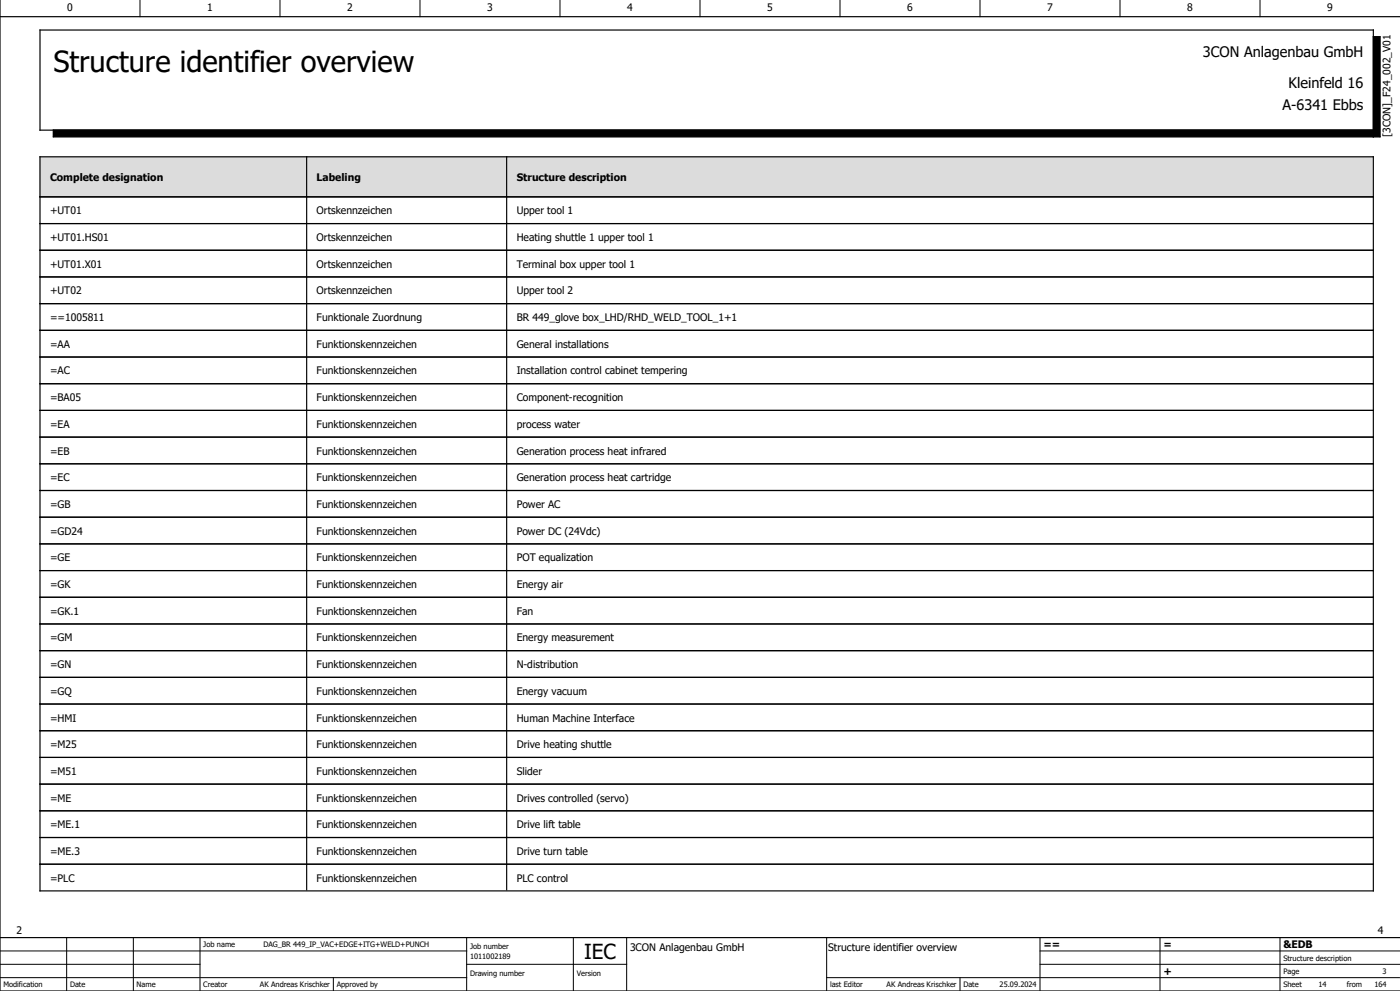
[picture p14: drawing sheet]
<svg xmlns="http://www.w3.org/2000/svg" width="420mm" height="297mm" viewBox="0 0 420 297" stroke-linecap="round" stroke-linejoin="round" font-family="sans-serif">
<defs><g id="words">
<text font-size="8.7" x="16" y="21.7">Structure identifier overview</text>
<text font-size="6.2" x="175.2" y="287.5">IEC</text>
<g font-size="4.3">
<text x="360.9" y="17">3CON Anlagenbau GmbH</text>
<text x="386.6" y="26.4">Kleinfeld 16</text>
<text x="384.8" y="33">A-6341 Ebbs</text>
</g>
<g font-size="3.1">
<text x="20.2" y="3.4">0</text>
<text x="62.2" y="3.4">1</text>
<text x="104.2" y="3.4">2</text>
<text x="146.2" y="3.4">3</text>
<text x="188.2" y="3.4">4</text>
<text x="230.2" y="3.4">5</text>
<text x="272.2" y="3.4">6</text>
<text x="314.2" y="3.4">7</text>
<text x="356.2" y="3.4">8</text>
<text x="398.2" y="3.4">9</text>
<text x="417.1" y="41" transform="rotate(-90 417.1 41)">[3CON]_F24_002_V01</text>
<text x="15" y="54.1">Complete designation</text>
<text x="95" y="54.1">Labeling</text>
<text x="155" y="54.1">Structure description</text>
<text x="15" y="64.2">+UT01</text>
<text x="95" y="64.2">Ortskennzeichen</text>
<text x="155" y="64.2">Upper tool 1</text>
<text x="15" y="72.2">+UT01.HS01</text>
<text x="95" y="72.2">Ortskennzeichen</text>
<text x="155" y="72.2">Heating shuttle 1 upper tool 1</text>
<text x="15" y="80.2">+UT01.X01</text>
<text x="95" y="80.2">Ortskennzeichen</text>
<text x="155" y="80.2">Terminal box upper tool 1</text>
<text x="15" y="88.2">+UT02</text>
<text x="95" y="88.2">Ortskennzeichen</text>
<text x="155" y="88.2">Upper tool 2</text>
<text x="15" y="96.2">==1005811</text>
<text x="95" y="96.2">Funktionale Zuordnung</text>
<text x="155" y="96.2">BR 449_glove box_LHD/RHD_WELD_TOOL_1+1</text>
<text x="15" y="104.2">=AA</text>
<text x="95" y="104.2">Funktionskennzeichen</text>
<text x="155" y="104.2">General installations</text>
<text x="15" y="112.2">=AC</text>
<text x="95" y="112.2">Funktionskennzeichen</text>
<text x="155" y="112.2">Installation control cabinet tempering</text>
<text x="15" y="120.2">=BA05</text>
<text x="95" y="120.2">Funktionskennzeichen</text>
<text x="155" y="120.2">Component-recognition</text>
<text x="15" y="128.2">=EA</text>
<text x="95" y="128.2">Funktionskennzeichen</text>
<text x="155" y="128.2">process water</text>
<text x="15" y="136.2">=EB</text>
<text x="95" y="136.2">Funktionskennzeichen</text>
<text x="155" y="136.2">Generation process heat infrared</text>
<text x="15" y="144.2">=EC</text>
<text x="95" y="144.2">Funktionskennzeichen</text>
<text x="155" y="144.2">Generation process heat cartridge</text>
<text x="15" y="152.2">=GB</text>
<text x="95" y="152.2">Funktionskennzeichen</text>
<text x="155" y="152.2">Power AC</text>
<text x="15" y="160.2">=GD24</text>
<text x="95" y="160.2">Funktionskennzeichen</text>
<text x="155" y="160.2">Power DC (24Vdc)</text>
<text x="15" y="168.2">=GE</text>
<text x="95" y="168.2">Funktionskennzeichen</text>
<text x="155" y="168.2">POT equalization</text>
<text x="15" y="176.2">=GK</text>
<text x="95" y="176.2">Funktionskennzeichen</text>
<text x="155" y="176.2">Energy air</text>
<text x="15" y="184.2">=GK.1</text>
<text x="95" y="184.2">Funktionskennzeichen</text>
<text x="155" y="184.2">Fan</text>
<text x="15" y="192.2">=GM</text>
<text x="95" y="192.2">Funktionskennzeichen</text>
<text x="155" y="192.2">Energy measurement</text>
<text x="15" y="200.2">=GN</text>
<text x="95" y="200.2">Funktionskennzeichen</text>
<text x="155" y="200.2">N-distribution</text>
<text x="15" y="208.2">=GQ</text>
<text x="95" y="208.2">Funktionskennzeichen</text>
<text x="155" y="208.2">Energy vacuum</text>
<text x="15" y="216.2">=HMI</text>
<text x="95" y="216.2">Funktionskennzeichen</text>
<text x="155" y="216.2">Human Machine Interface</text>
<text x="15" y="224.2">=M25</text>
<text x="95" y="224.2">Funktionskennzeichen</text>
<text x="155" y="224.2">Drive heating shuttle</text>
<text x="15" y="232.2">=M51</text>
<text x="95" y="232.2">Funktionskennzeichen</text>
<text x="155" y="232.2">Slider</text>
<text x="15" y="240.2">=ME</text>
<text x="95" y="240.2">Funktionskennzeichen</text>
<text x="155" y="240.2">Drives controlled (servo)</text>
<text x="15" y="248.2">=ME.1</text>
<text x="95" y="248.2">Funktionskennzeichen</text>
<text x="155" y="248.2">Drive lift table</text>
<text x="15" y="256.2">=ME.3</text>
<text x="95" y="256.2">Funktionskennzeichen</text>
<text x="155" y="256.2">Drive turn table</text>
<text x="15" y="264.2">=PLC</text>
<text x="95" y="264.2">Funktionskennzeichen</text>
<text x="155" y="264.2">PLC control</text>
<text x="5" y="280">2</text>
<text x="413.3" y="280">4</text>
<text x="189" y="285">3CON Anlagenbau GmbH</text>
<text x="248.5" y="284.9">Structure identifier overview</text>
<text x="313" y="284.2">==</text>
<text x="349" y="284.2">=</text>
<text x="385" y="284.2">&amp;EDB</text>
<text x="349" y="292.2">+</text>
</g>
<g font-size="2.2">
<text x="61" y="283.9">Job name</text>
<text x="79" y="283.9">DAG_BR 449_IP_VAC+EDGE+ITG+WELD+PUNCH</text>
<text x="141" y="287.4">1011002189</text>
<text x="141" y="284.4">Job number</text>
<text x="385" y="287.9">Structure description</text>
<text x="141" y="292.4">Drawing number</text>
<text x="173" y="292.4">Version</text>
<text x="385" y="291.9">Page</text>
<text x="414.8" y="291.9">3</text>
<text x="1" y="295.9">Modification</text>
<text x="21" y="295.9">Date</text>
<text x="41" y="295.9">Name</text>
<text x="61" y="295.9">Creator</text>
<text x="78" y="295.9">AK Andreas Krischker</text>
<text x="101" y="295.9">Approved by</text>
<text x="249" y="295.9">last Editor</text>
<text x="266" y="295.9">AK Andreas Krischker</text>
<text x="289" y="295.9">Date</text>
<text x="299.9" y="295.9">25.09.2024</text>
<text x="385" y="295.9">Sheet</text>
<text x="395.6" y="295.9">14</text>
<text x="404" y="295.9">from</text>
<text x="412.3" y="295.9">164</text>
</g>
</g></defs>
<g fill="none" stroke="#000" stroke-width=".3">
<path d="M42 0v5M84 0v5M126 0v5M168 0v5M210 0v5M252 0v5M294 0v5M336 0v5M378 0v5M412 39h-396v2h398v-30h-2v30M0 293h140M0 289h60"/>
<path d="M0 285h140M20 281v16M40 281v16M60 281v16M100 293v3.9M140 289h48M140 281v16M172 281v16M188 281v16M248 293h171.9M248 281v16M288 293v3.9"/>
<path d="M312 289h107.9M312 281v16M348 281v16M384 281v16M420 285h-108"/>
</g>
<g fill="none" stroke="#000" stroke-width=".35">
<path d="M0 0v297h420M0 5h420M12 9h400v30h-400zM12 47h400v220h-400zM12 59h400M92 47v19.7M152 47v19.7M12 67h400M12 75h400M92 67v7.7M92 75v7.7M152 67v7.7"/>
<path d="M152 75v7.7M12 83h400M12 91h400M12 99h400M92 83v7.7M92 91v7.7M92 99v7.7M152 83v7.7M152 91v7.7M152 99v7.7M12 107h400M12 115h400"/>
<path d="M92 107v7.7M92 115v7.7M152 107v7.7M152 115v7.7M12 123h400M12 131h400M12 139h400M92 123v7.7M92 131v7.7M92 139v7.7M152 123v7.7M152 131v7.7"/>
<path d="M152 139v7.7M12 147h400M12 155h400M92 147v7.7M92 155v7.7M152 147v7.7M152 155v7.7M12 163h400M12 171h400M12 179h400M92 163v7.7M92 171v7.7"/>
<path d="M92 179v7.7M152 163v7.7M152 171v7.7M152 179v7.7M12 187h400M12 195h400M92 187v7.7M92 195v7.7M152 187v7.7M152 195v7.7M12 203h400M12 211h400"/>
<path d="M12 219h400M92 203v7.7M92 211v7.7M92 219v7.7M152 203v7.7M152 211v7.7M152 219v7.7M12 227h400M12 235h400M92 227v7.7M92 235v7.7M152 227v7.7"/>
<path d="M152 235v7.7M12 243h400M12 251h400M12 259h400M92 243v7.7M92 251v7.7M92 259v7.7M152 243v7.7M152 251v7.7M152 259v7.7M0 281h420"/>
</g>
<path d="M16 39h396v2h-396zM412 11h2v30h-2z" fill="#000" stroke="#000" stroke-width=".3"/>
<path d="M12 47h400v12h-400z" fill="#dcdcdc" stroke="#dcdcdc" stroke-width=".3"/>
<path d="M12 47h400v12h-400z" fill="none" stroke="#dcdcdc" stroke-width=".35"/>
<use href="#words"/>
</svg>
